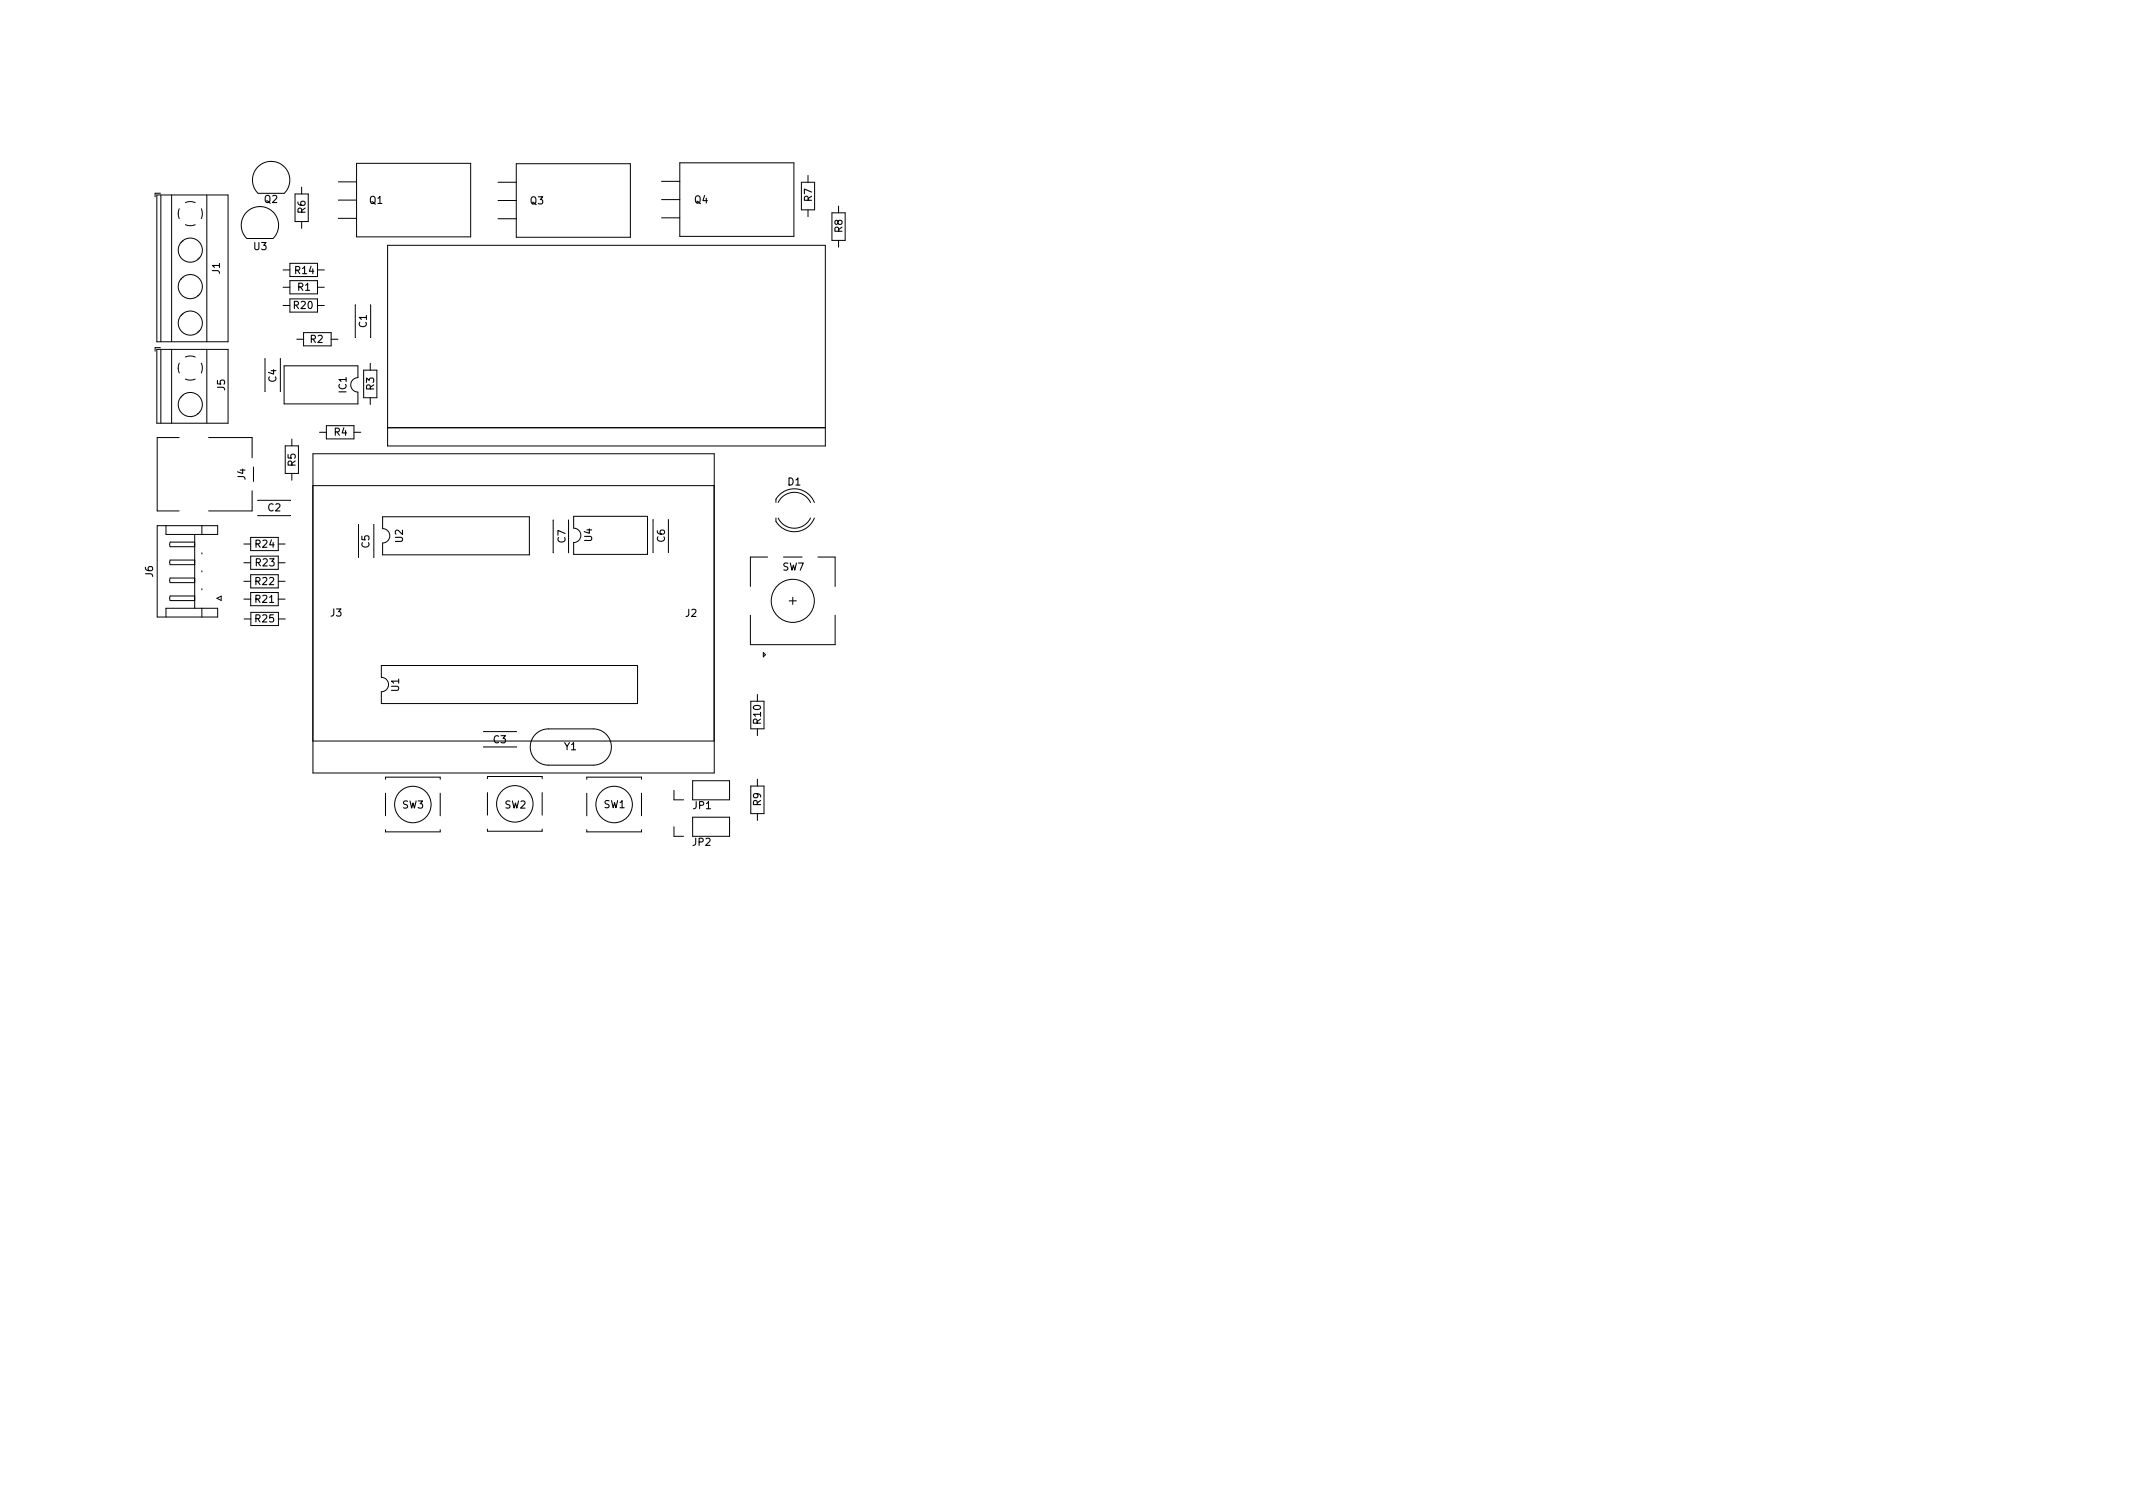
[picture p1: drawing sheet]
<svg xmlns="http://www.w3.org/2000/svg" width="297mm" height="210mm" viewBox="0 0 297 210" stroke-linecap="round" stroke-linejoin="round" font-family="sans-serif">
<defs><g id="words">
<g font-size="1.4">
<text x="36.8" y="28.3">Q2</text>
<text x="42.5" y="29.7" transform="rotate(-90 42.5 29.7)">R6</text>
<text x="51.5" y="28.4">Q1</text>
<text x="73.8" y="28.4">Q3</text>
<text x="96.7" y="28.3">Q4</text>
<text x="113.1" y="28" transform="rotate(-90 113.1 28)">R7</text>
<text x="35.4" y="34.8">U3</text>
<text x="117.3" y="32.3" transform="rotate(-90 117.3 32.3)">R8</text>
<text x="30.6" y="38.1" transform="rotate(-90 30.6 38.1)">J1</text>
<text x="41.1" y="38.2">R14</text>
<text x="41.5" y="40.5">R1</text>
<text x="40.9" y="43">R20</text>
<text x="43.2" y="47.7">R2</text>
<text x="51.1" y="45.6" transform="rotate(-90 51.1 45.6)">C1</text>
<text x="38.5" y="53.2" transform="rotate(-90 38.5 53.2)">C4</text>
<text x="31.3" y="54.4" transform="rotate(-90 31.3 54.4)">J5</text>
<text x="48.2" y="54.7" transform="rotate(-90 48.2 54.7)">IC1</text>
<text x="52.1" y="54.3" transform="rotate(-90 52.1 54.3)">R3</text>
<text x="41.2" y="64.9" transform="rotate(-90 41.2 64.9)">R5</text>
<text x="46.5" y="60.7">R4</text>
<text x="34.2" y="66.8" transform="rotate(-90 34.2 66.8)">J4</text>
<text x="37.3" y="71.2">C2</text>
<text x="109.7" y="67.6">D1</text>
<text x="35.6" y="76.3">R24</text>
<text x="51.4" y="76.3" transform="rotate(-90 51.4 76.3)">C5</text>
<text x="56.1" y="75.5" transform="rotate(-90 56.1 75.5)">U2</text>
<text x="78.7" y="75.6" transform="rotate(-90 78.7 75.6)">C7</text>
<text x="82.5" y="75.4" transform="rotate(-90 82.5 75.4)">U4</text>
<text x="92.6" y="75.5" transform="rotate(-90 92.6 75.5)">C6</text>
<text x="21.3" y="80.3" transform="rotate(-90 21.3 80.3)">J6</text>
<text x="35.6" y="81.5">R22</text>
<text x="35.6" y="83.9">R21</text>
<text x="35.6" y="78.8">R23</text>
<text x="109" y="79.4">SW7</text>
<text x="35.6" y="86.7">R25</text>
<text x="46" y="85.8">J3</text>
<text x="95.5" y="85.9">J2</text>
<text x="55.6" y="96.3" transform="rotate(-90 55.6 96.3)">U1</text>
<text x="106" y="100.8" transform="rotate(-90 106 100.8)">R10</text>
<text x="68.7" y="103.5">C3</text>
<text x="78.6" y="104.5">Y1</text>
<text x="56" y="112.6">SW3</text>
<text x="70.3" y="112.6">SW2</text>
<text x="84.1" y="112.5">SW1</text>
<text x="96.5" y="112.7">JP1</text>
<text x="106" y="112.2" transform="rotate(-90 106 112.2)">R9</text>
<text x="96.5" y="117.8">JP2</text>
</g>
</g></defs>
<g fill="none" stroke="#000" stroke-width=".14">
<path d="M21.8 27.1h10v20.5h-10zM22.3 26.9h-.7v.5M22.4 27.1v20.5M23.9 27.1v20.5M24.8 29.7l.2 .7M25 29.1l-.2 .7M25.2 38.8l.1 .1M25.2 33.8h.1M25.4 38.6l.1 .1M25.4 33.6h.1M25.8 31.3l.7 .1 .7-.1M25.8 28.2l.7-.1 .7 .1"/>
<path d="M27.5 36.1h.1M27.7 35.9h.1M28 29.1l.2 .6-.2 .7M28.8 27.1v20.5M34.4 33.2a2.6 2.6 0 0 1 0-3.7 2.6 2.6 0 0 1 3.6 0 2.6 2.6 0 0 1 0 3.7M34.4 33.2h3.6M35.9 26.9a2.6 2.6 0 0 1 0-3.7 2.6 2.6 0 0 1 3.7 0 2.6 2.6 0 0 1 0 3.7M36 26.9h3.6M39.4 37.6h1M39.4 40h1M40.4 36.7h3.8v1.8h-3.8zM40.4 39.1h3.8v1.8h-3.8z"/>
<path d="M41.1 27h1.8v3.8h-1.8zM42 26.1v.9M42 30.8v1M44.2 37.6h1M44.2 40h1M47.1 30.4h2.6M47.1 27.9h2.6M47.1 25.3h2.6M49.7 22.7h15.8v10.3h-15.8zM54 34.2h60.9v27.9h-60.9zM69.4 30.5h2.5M69.4 27.9h2.5"/>
<path d="M69.4 25.4h2.5M71.9 22.8h15.9v10.2h-15.9zM92.1 30.3h2.6M92.1 27.8h2.6M92.1 25.3h2.6M94.7 22.7h15.9v10.2h-15.9zM111.6 25.4h1.8v3.8h-1.8zM112.5 24.4v1M112.5 29.2v1M115.9 29.6h1.8v3.9h-1.8zM116.8 28.7v.9M116.8 33.5v.9"/>
<path d="M21.8 48.6h10v10.3h-10zM22.3 48.4h-.7v.5M22.4 48.6v10.3M23.9 48.6v10.3M24.8 51.2l.2 .7M25 50.6l-.2 .7M25.2 55.3h.1M25.2 43.9l.1 .1M25.4 55.1h.1M25.4 43.7l.1 .1M25.8 52.8l.7 .1 .7-.1M25.8 49.7l.7-.1 .7 .1"/>
<path d="M27.5 57.6h.1M27.5 46.2l.1 .1M27.5 41.1l.1 .1M27.7 57.4h.1M27.7 46l.1 .1M27.7 40.9l.1 .1M28 50.6l.2 .6-.2 .7M28.8 48.6v10.3M36.9 50h.1M36.9 54.5h.1M36.9 50v4.5M39 50h.1"/>
<path d="M39 54.5h.1M39 50v4.5M39.4 42.5h1M39.6 50.9h10.2v1.7a1 1 0 0 0-1 1 1 1 0 0 0 1 1v1.6h-10.2zM40.4 41.6h3.8v1.9h-3.8zM41.3 47.2h1M42.3 46.3h3.8v1.9h-3.8zM44.2 42.5h1M45.5 59.3h3.8v1.8h-3.8zM46.1 47.2h1M49.5 42.5v4.5M50.6 51.5h1.9v3.9h-1.9z"/>
<path d="M51.6 50.6v.9M51.6 55.4v.9M51.6 42.5v4.5M54 59.6h60.9M23.1 73.2v1.2h7.2v-1.2h-8.4v12.7h8.4v-1.2h-7.2v1.2M24.9 60.9h-3v10.2h3M27.1 74.4v10.3M27.1 75.5h-3.4l-.1 .3 .1 .3h3.4M27.1 78h-3.4l-.1 .3 .1 .3h3.4M28.1 73.2v1.2M28.1 77v.1M28.1 79.5v.1"/>
<path d="M29 60.9h6.1v2.8M34 75.7h.9M34 78.4h.9M34.9 74.8h3.8v1.9h-3.8zM34.9 77.4h3.9v1.9h-3.9zM35.1 68.3v2.8h-6.1M35.3 65v2M35.9 69.7h.1M35.9 71.8h.1M35.9 71.8h4.6M35.9 69.7h4.6M38.7 75.7h1"/>
<path d="M38.8 78.4h.9M39.7 62.1h1.9v3.8h-1.9zM40.5 69.7h.1M40.5 71.8h.1M40.6 61.1v1M40.6 65.9v1M43.6 67.6h55.8v35.6h-55.8zM43.6 63.2h55.9v44.4h-55.9zM44.5 60.2h1M49.3 60.2h.9M49.9 77.6h.1M49.9 73.1h.1"/>
<path d="M49.9 73.1v4.5M52 77.6h.1M52 73.1h.1M52.1 73.1v4.5M53.3 72h20.4v5.3h-20.4v-1.7a1 1 0 0 0 1-1 1 1 0 0 0-1-1zM77 77h.1M77 72.4h.1M77 72.4v4.6M79.2 77h.1M79.2 72.4h.1M79.2 72.4v4.6M79.9 71.9h10.3v5.3h-10.3v-1.7a1 1 0 0 0 1-1 1 1 0 0 0-1-1z"/>
<path d="M91 72.4v4.5M93.1 72.4v4.5M106.9 77.6h-2.4v4.1M108.1 72.1a1.36 1.36 0 0 0 .6 1.3 2.99 2.99 0 0 0 4.7-1.3M108.4 72.1a2.5 2.5 0 0 0 2.2 1.5 2.5 2.5 0 0 0 2.3-1.5M109.1 77.6h2.6M112.9 70a2.5 2.5 0 0 0-2.3-1.4 2.5 2.5 0 0 0-2.2 1.4M113.4 70a2.99 2.99 0 0 0-2.5-1.9 2.99 2.99 0 0 0-2.8 1.4v.5M113.9 77.6h2.4v4.1M27.1 80.5h-3.4l-.1 .3 .1 .3h3.4M27.1 83h-3.4l-.1 .3 .1 .3h3.4M28.1 82v.1"/>
<path d="M28.1 84.7v1.2M30.2 83.3l.6-.3v.6zM34 80.9h.9M34 83.4h.9M34 86.2h.9M34.9 80h3.9v1.9h-3.9zM34.9 82.5h3.9v1.8h-3.9zM34.9 85.3h3.9v1.8h-3.9zM38.8 80.9h.9M38.8 83.4h.9M38.8 86.2h.9M53.1 92.7h35.7v5.3h-35.7v-1.7a1 1 0 0 0 1-1 1 1 0 0 0-1-1z"/>
<path d="M104.5 85.7v4.1h11.8v-4.1M104.6 97.6h1.8v3.9h-1.8zM105.5 96.7v.9M106.3 90.9l.3 .3-.3 .3zM109.9 83.7h1M110.4 83.2v1M53.7 108.5v-.3h7.6v.3M53.7 110.5v3.1M53.7 115.5v.3h7.6v-.3M61.3 110.5v3.1M67.4 101.9h.1M67.4 104h.1"/>
<path d="M67.4 104h4.5M67.4 101.9h4.5M67.9 108.4v-.3h7.6v.3M67.9 110.4v3.1M67.9 115.4v.3h7.6v-.3M71.9 101.9h.1M71.9 104h.1M74.6 102.2a2.53 2.53 0 0 1 1.8-.7h6.2a2.53 2.53 0 0 1 2.5 2.5 2.53 2.53 0 0 1-2.5 2.5h-6.2a2.52 2.52 0 0 1-2.4-1.5 2.52 2.52 0 0 1 .6-2.8zM75.5 110.4v3.1M81.7 115.5v.3h7.6v-.3M81.7 108.5v-.3h7.6v.3M81.7 110.5v3.1"/>
<path d="M89.3 110.5v3.1M93.9 110v1.4h1.3M93.9 115.1v1.4h1.3M96.5 113.8h5.1v2.7h-5.1zM96.5 108.7h5.1v2.7h-5.1zM104.6 109.5h1.8v3.8h-1.8zM105.5 101.5v.9M105.5 108.5v1M105.5 113.3v.9"/>
<circle cx="26.5" cy="39.9" r="1.68"/>
<circle cx="26.5" cy="34.8" r="1.68"/>
<circle cx="26.5" cy="45" r="1.68"/>
<circle cx="26.5" cy="56.3" r="1.68"/>
<circle cx="110.4" cy="83.7" r="3"/>
<circle cx="57.5" cy="112" r="2.54"/>
<circle cx="71.7" cy="111.9" r="2.54"/>
<circle cx="85.5" cy="112" r="2.54"/>
</g>
<use href="#words"/>
</svg>
